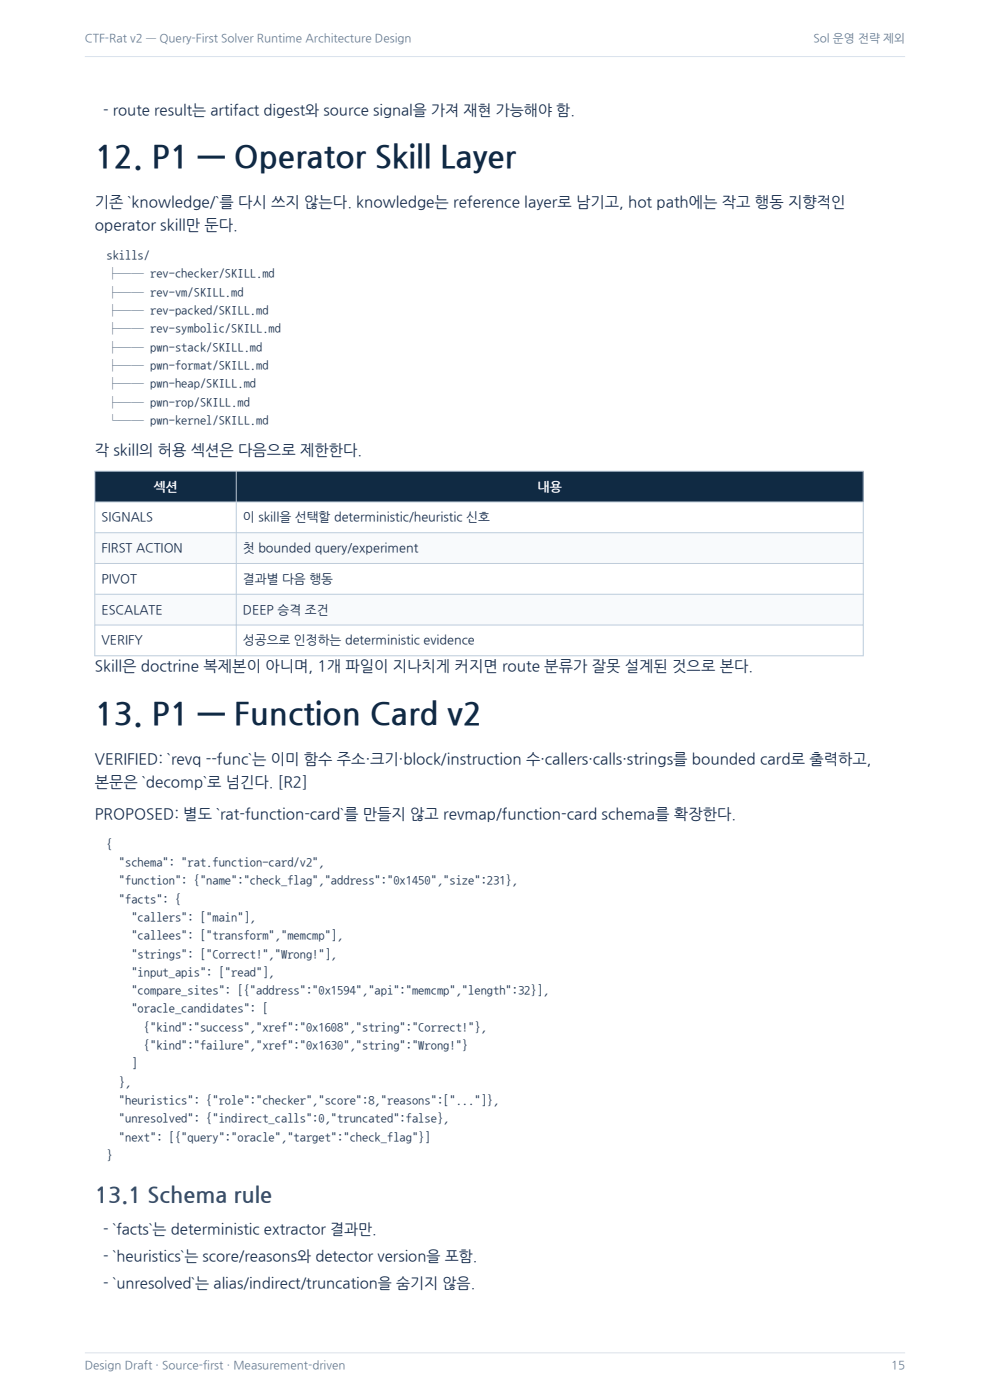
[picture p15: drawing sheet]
<svg xmlns="http://www.w3.org/2000/svg" width="210mm" height="297mm" viewBox="0 0 210 297" stroke-linecap="round" stroke-linejoin="round" font-family="sans-serif">
<defs><g id="words">
<g font-size="6.7" fill="#102a43">
<text x="20.1" y="35.4">12. P1 — Operator Skill Layer</text>
<text x="20.1" y="153.6">13. P1 — Function Card v2</text>
</g>
<text font-size="4.7" fill="#334e68" x="20.1" y="254.9">13.1 Schema rule</text>
<g font-size="3.2" fill="#172b4d">
<text x="21.9" y="24.3">- route result는 artifact digest와 source signal을 가져 재현 가능해야 함.</text>
<text x="20.1" y="43.9">기존 `knowledge/`를 다시 쓰지 않는다. knowledge는 reference layer로 남기고, hot path에는 작고 행동 지향적인</text>
<text x="20.1" y="48.9">operator skill만 둔다.</text>
<text x="20.1" y="96.5">각 skill의 허용 섹션은 다음으로 제한한다.</text>
<text x="20.1" y="142.4">Skill은 doctrine 복제본이 아니며, 1개 파일이 지나치게 커지면 route 분류가 잘못 설계된 것으로 본다.</text>
<text x="20.1" y="162.1">VERIFIED: `revq --func`는 이미 함수 주소·크기·block/instruction 수·callers·calls·strings를 bounded card로 출력하고,</text>
<text x="20.1" y="167.1">본문은 `decomp`로 넘긴다. [R2]</text>
<text x="20.1" y="173.8">PROPOSED: 별도 `rat-function-card`를 만들지 않고 revmap/function-card schema를 확장한다.</text>
<text x="21.9" y="261.9">- `facts`는 deterministic extractor 결과만.</text>
<text x="21.9" y="267.5">- `heuristics`는 score/reasons와 detector version을 포함.</text>
<text x="21.9" y="273.2">- `unresolved`는 alias/indirect/truncation을 숨기지 않음.</text>
</g>
<g font-size="2.8" fill="#fff">
<text x="32.5" y="104.1">섹션</text>
<text x="114" y="104.1">내용</text>
</g>
<g font-size="2.7" fill="#172b4d">
<text x="21.5" y="110.6">SIGNALS</text>
<text x="51.5" y="110.6">이 skill을 선택할 deterministic/heuristic 신호</text>
<text x="21.5" y="117.1">FIRST ACTION</text>
<text x="51.5" y="117.1">첫 bounded query/experiment</text>
<text x="21.5" y="123.6">PIVOT</text>
<text x="51.5" y="123.6">결과별 다음 행동</text>
<text x="21.5" y="130.2">ESCALATE</text>
<text x="51.5" y="130.2">DEEP 승격 조건</text>
<text x="21.5" y="136.7">VERIFY</text>
<text x="51.5" y="136.7">성공으로 인정하는 deterministic evidence</text>
</g>
<g font-size="2.6" fill="#243b53">
<text x="22.6" y="55">skills/</text>
<text x="22.6" y="58.9">├── rev-checker/SKILL.md</text>
<text x="22.6" y="62.7">├── rev-vm/SKILL.md</text>
<text x="22.6" y="66.6">├── rev-packed/SKILL.md</text>
<text x="22.6" y="70.5">├── rev-symbolic/SKILL.md</text>
<text x="22.6" y="74.4">├── pwn-stack/SKILL.md</text>
<text x="22.6" y="78.3">├── pwn-format/SKILL.md</text>
<text x="22.6" y="82.1">├── pwn-heap/SKILL.md</text>
<text x="22.6" y="86">├── pwn-rop/SKILL.md</text>
<text x="22.6" y="89.9">└── pwn-kernel/SKILL.md</text>
<text x="22.6" y="179.9">{</text>
<text x="25.2" y="183.7">&quot;schema&quot;: &quot;rat.function-card/v2&quot;,</text>
<text x="25.2" y="187.6">&quot;function&quot;: {&quot;name&quot;:&quot;check_flag&quot;,&quot;address&quot;:&quot;0x1450&quot;,&quot;size&quot;:231},</text>
<text x="25.2" y="191.5">&quot;facts&quot;: {</text>
<text x="27.9" y="195.4">&quot;callers&quot;: [&quot;main&quot;],</text>
<text x="27.9" y="199.3">&quot;callees&quot;: [&quot;transform&quot;,&quot;memcmp&quot;],</text>
<text x="27.9" y="203.2">&quot;strings&quot;: [&quot;Correct!&quot;,&quot;Wrong!&quot;],</text>
<text x="27.9" y="207">&quot;input_apis&quot;: [&quot;read&quot;],</text>
<text x="27.9" y="210.9">&quot;compare_sites&quot;: [{&quot;address&quot;:&quot;0x1594&quot;,&quot;api&quot;:&quot;memcmp&quot;,&quot;length&quot;:32}],</text>
<text x="27.9" y="214.8">&quot;oracle_candidates&quot;: [</text>
<text x="30.5" y="218.7">{&quot;kind&quot;:&quot;success&quot;,&quot;xref&quot;:&quot;0x1608&quot;,&quot;string&quot;:&quot;Correct!&quot;},</text>
<text x="27.9" y="226.4">]</text>
<text x="30.5" y="222.6">{&quot;kind&quot;:&quot;failure&quot;,&quot;xref&quot;:&quot;0x1630&quot;,&quot;string&quot;:&quot;Wrong!&quot;}</text>
<text x="25.2" y="230.3">},</text>
<text x="25.2" y="234.2">&quot;heuristics&quot;: {&quot;role&quot;:&quot;checker&quot;,&quot;score&quot;:8,&quot;reasons&quot;:[&quot;...&quot;]},</text>
<text x="25.2" y="238.1">&quot;unresolved&quot;: {&quot;indirect_calls&quot;:0,&quot;truncated&quot;:false},</text>
<text x="22.6" y="245.8">}</text>
<text x="25.2" y="242">&quot;next&quot;: [{&quot;query&quot;:&quot;oracle&quot;,&quot;target&quot;:&quot;check_flag&quot;}]</text>
</g>
<g font-size="2.5" fill="#627d98">
<text x="18" y="9">CTF-Rat v2 — Query-First Solver Runtime Architecture Design</text>
<text x="172.6" y="9">Sol 운영 전략 제외</text>
<text x="18" y="290.5">Design Draft · Source-first · Measurement-driven</text>
<text x="189" y="290.5">15</text>
</g>
</g></defs>
<path d="M18 12h174M18 287h174" fill="none" stroke="#d9e2ec" stroke-width=".21"/>
<path d="M20.1 100h163v6.5h-163z" fill-rule="evenodd" fill="#102a43"/>
<path d="M20.1 106.5h163v6.5h-163z" fill-rule="evenodd" fill="#fff"/>
<path d="M20.1 113h163v6.5h-163z" fill-rule="evenodd" fill="#f8fafc"/>
<path d="M20.1 119.5h163v6.6h-163z" fill-rule="evenodd" fill="#fff"/>
<path d="M20.1 126.1h163v6.5h-163z" fill-rule="evenodd" fill="#f8fafc"/>
<path d="M20.1 132.6h163v6.5h-163z" fill-rule="evenodd" fill="#fff"/>
<path d="M20.1 100h163v39.1h-163zM50.1 100v39.1M20.1 106.5h163M20.1 113h163M20.1 119.5h163M20.1 126.1h163M20.1 132.6h163" fill="none" stroke="#bcccdc" stroke-width=".21"/>
<use href="#words"/>
</svg>
